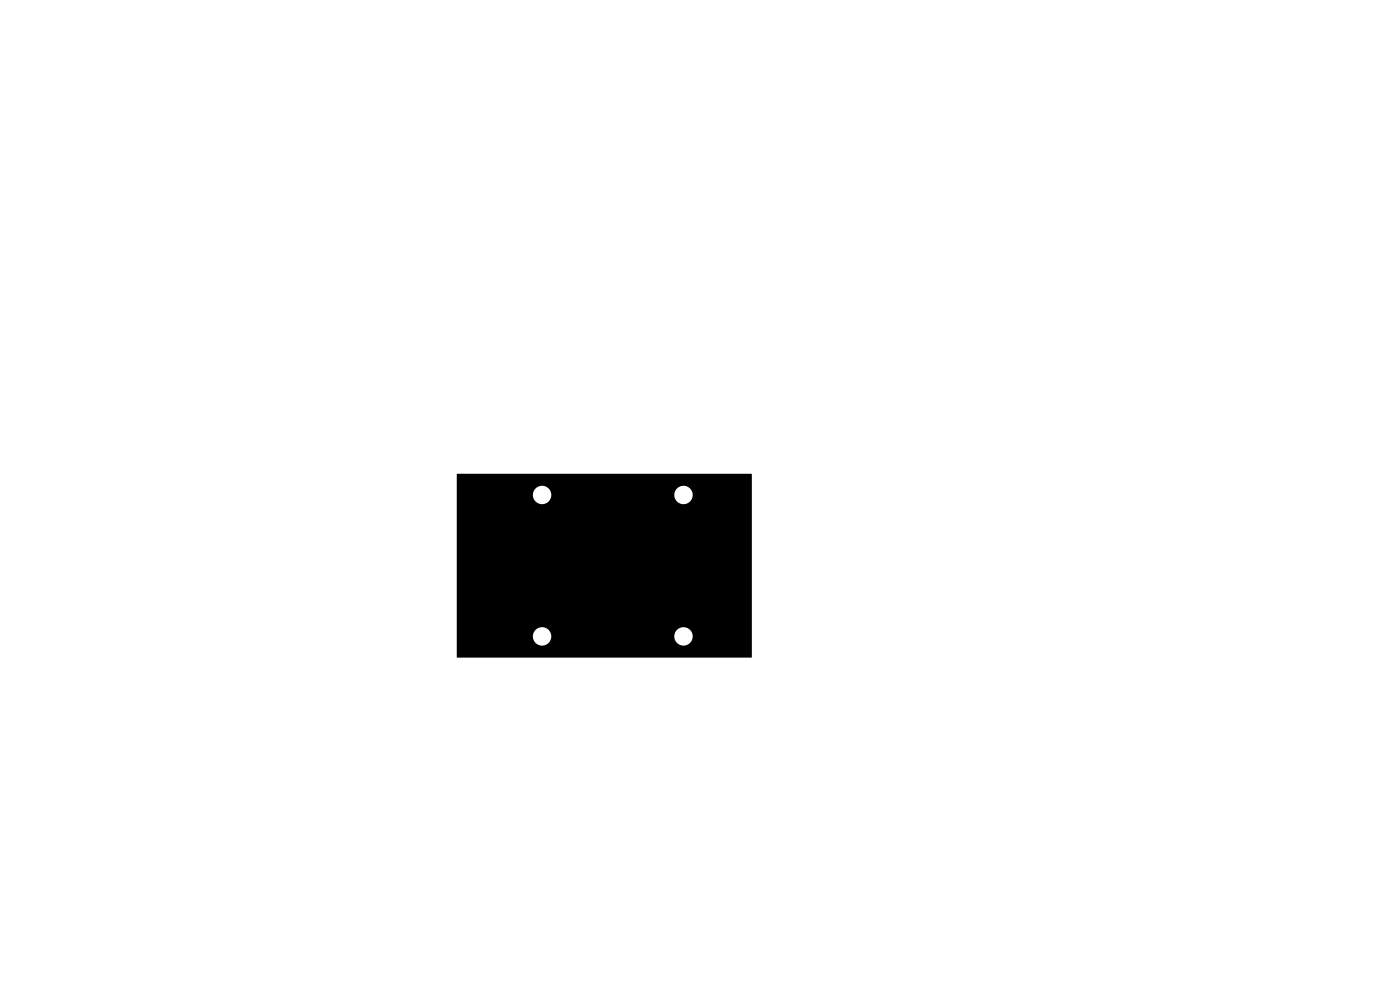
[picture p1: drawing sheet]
<svg xmlns="http://www.w3.org/2000/svg" width="297mm" height="210mm" viewBox="0 0 297 210" stroke-linecap="round" stroke-linejoin="round" font-family="sans-serif">
<path d="M96.9 100.6h62.6l-.1 38.9-62.5-.1v-4.5h16.1a1.95 1.95 0 0 0 2 2.1 1.95 1.95 0 0 0 2-2.1h26a1.95 1.95 0 0 0 2.8 1.9 1.95 1.95 0 0 0 .4-3.3 1.95 1.95 0 0 0-3.1 1.1l-.1 .3h-26a1.95 1.95 0 0 0-2-1.9 1.95 1.95 0 0 0-2 1.9h-16.1v-30h16.1a1.95 1.95 0 0 0 2 2.1 1.95 1.95 0 0 0 2-2.1h26a1.95 1.95 0 0 0 2.8 1.9 1.95 1.95 0 0 0 .4-3.3 1.95 1.95 0 0 0-3.1 1.1l-.1 .3h-26a1.95 1.95 0 0 0-2-1.9 1.95 1.95 0 0 0-2 1.9h-16.1z" fill="#000"/>
</svg>
